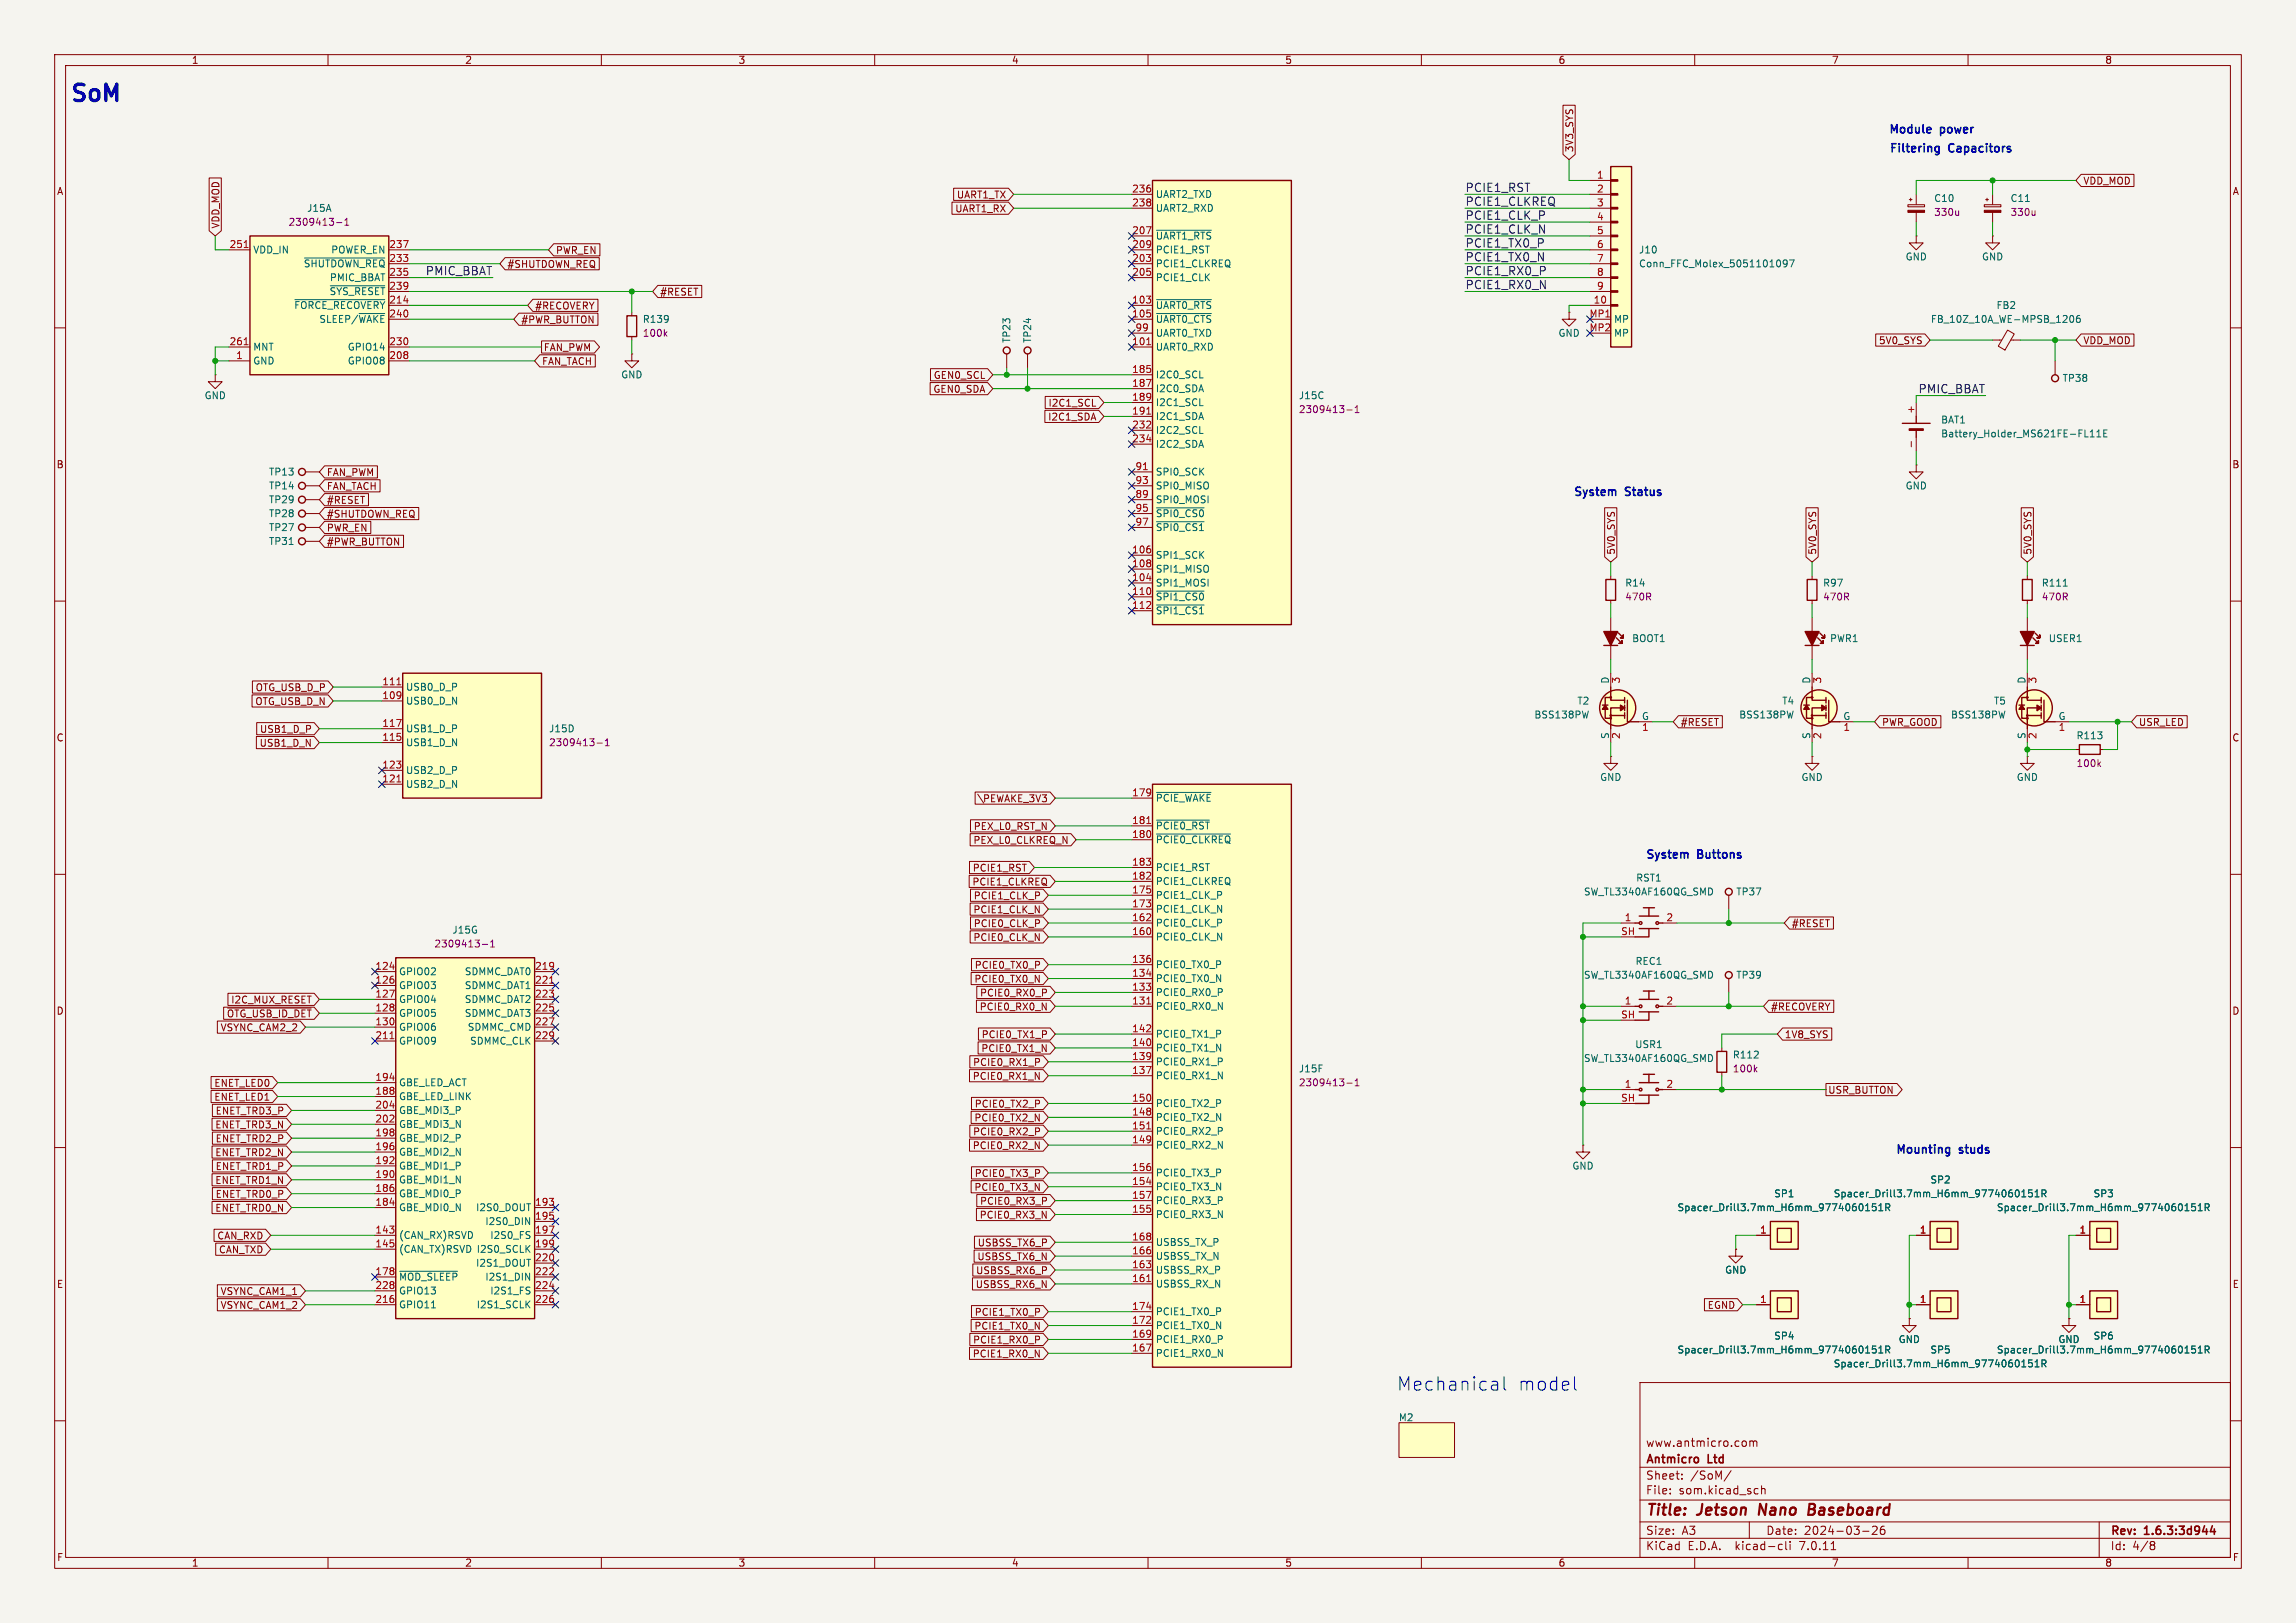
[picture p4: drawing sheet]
<svg xmlns="http://www.w3.org/2000/svg" width="420mm" height="297mm" viewBox="0 0 420 297" stroke-linecap="round" stroke-linejoin="round" font-family="sans-serif">
<defs><g id="words">
<text font-size="4.2" fill="#0000c2" x="12.7" y="18.8">SoM</text>
<g font-size="3.4" fill="#0000c2">
<text x="255.4" y="254.7">Mechanical</text>
<text x="277.5" y="254.7">model</text>
</g>
<g font-size="2.8" fill="#840000">
<text x="301" y="277.9">Title:</text>
<text x="310.6" y="277.9">Jetson</text>
<text x="322.6" y="277.9">Nano</text>
<text x="332.4" y="277.9">Baseboard</text>
</g>
<g font-size="2.1" fill="#0000c2">
<text x="345.4" y="24.5">Module</text>
<text x="345.6" y="28">Filtering</text>
<text x="355" y="24.5">power</text>
<text x="356.6" y="28">Capacitors</text>
<text x="287.8" y="90.9">System</text>
<text x="297.4" y="90.9">Status</text>
<text x="301" y="157.2">System</text>
<text x="310.7" y="157.2">Buttons</text>
<text x="346.7" y="211.2">Mounting</text>
<text x="358.5" y="211.2">studs</text>
</g>
<g font-size="2.1" fill="#0f0f0f">
<text x="268" y="35.2">PCIE1_RST</text>
<text x="268" y="37.8">PCIE1_CLKREQ</text>
<text x="268" y="40.3">PCIE1_CLK_P</text>
<text x="268" y="42.9">PCIE1_CLK_N</text>
<text x="268" y="45.4">PCIE1_TX0_P</text>
<text x="268" y="47.9">PCIE1_TX0_N</text>
<text x="77.8" y="50.5">PMIC_BBAT</text>
<text x="268" y="53">PCIE1_RX0_N</text>
<text x="268" y="50.5">PCIE1_RX0_P</text>
<text x="350.9" y="72.1">PMIC_BBAT</text>
</g>
<g font-size="2.1" fill="#840000">
<text x="301" y="268.2">Antmicro</text>
<text x="301" y="265">www.antmicro.com</text>
<text x="312.5" y="268.2">Ltd</text>
<text x="301" y="273.7">File:</text>
<text x="301" y="271">Sheet:</text>
<text x="307.1" y="273.7">som.kicad_sch</text>
<text x="309.2" y="271">/SoM/</text>
<text x="301" y="281.1">Size:</text>
<text x="307.6" y="281.1">A3</text>
<text x="323" y="281.1">Date:</text>
<text x="330" y="281.1">2024-03-26</text>
<text x="386" y="281.3">Rev:</text>
<text x="392.4" y="281.3">1.6.3:3d944</text>
<text x="301" y="283.9">KiCad</text>
<text x="308.7" y="283.9">E.D.A.</text>
<text x="317.6" y="283.9">kicad-cli</text>
<text x="329.5" y="283.9">7.0.11</text>
<text x="386" y="283.9">Id:</text>
<text x="390.1" y="283.9">4/8</text>
</g>
<g font-size="1.8" fill="#840000">
<text x="35" y="11.9">1</text>
<text x="85" y="11.9">2</text>
<text x="135" y="11.9">3</text>
<text x="185" y="11.9">4</text>
<text x="235" y="11.9">5</text>
<text x="285" y="11.9">6</text>
<text x="335" y="11.9">7</text>
<text x="385" y="11.9">8</text>
<text x="288" y="27.9" transform="rotate(-90 288 27.9)">3V3_SYS</text>
<text x="10.3" y="35.9">A</text>
<text x="381" y="34">VDD_MOD</text>
<text x="408.3" y="35.9">A</text>
<text x="40.3" y="41.9" transform="rotate(-90 40.3 41.9)">VDD_MOD</text>
<text x="174.6" y="39.1">UART1_RX</text>
<text x="174.9" y="36.5">UART1_TX</text>
<text x="101.6" y="46.7">PWR_EN</text>
<text x="92.7" y="49.2">#SHUTDOWN_REQ</text>
<text x="95.2" y="59.4">#PWR_BUTTON</text>
<text x="97.8" y="56.8">#RECOVERY</text>
<text x="120.6" y="54.3">#RESET</text>
<text x="99.4" y="64.5">FAN_PWM</text>
<text x="343.6" y="63.2">5V0_SYS</text>
<text x="381" y="63.2">VDD_MOD</text>
<text x="99.1" y="67">FAN_TACH</text>
<text x="170.7" y="69.5">GEN0_SCL</text>
<text x="170.6" y="72.1">GEN0_SDA</text>
<text x="191.6" y="77.2">I2C1_SDA</text>
<text x="191.7" y="74.6">I2C1_SCL</text>
<text x="10.3" y="85.9">B</text>
<text x="59.7" y="87.3">FAN_PWM</text>
<text x="59.7" y="89.9">FAN_TACH</text>
<text x="408.2" y="85.9">B</text>
<text x="59.7" y="94.9">#SHUTDOWN_REQ</text>
<text x="59.7" y="92.4">#RESET</text>
<text x="59.7" y="97.5">PWR_EN</text>
<text x="59.7" y="100">#PWR_BUTTON</text>
<text x="295.6" y="101.6" transform="rotate(-90 295.6 101.6)">5V0_SYS</text>
<text x="332.4" y="101.6" transform="rotate(-90 332.4 101.6)">5V0_SYS</text>
<text x="371.8" y="101.6" transform="rotate(-90 371.8 101.6)">5V0_SYS</text>
<text x="46.6" y="129.2">OTG_USB_D_N</text>
<text x="46.7" y="126.7">OTG_USB_D_P</text>
<text x="10.3" y="135.9">C</text>
<text x="47.4" y="136.8">USB1_D_N</text>
<text x="47.5" y="134.3">USB1_D_P</text>
<text x="307.3" y="133">#RESET</text>
<text x="344.2" y="133">PWR_GOOD</text>
<text x="391.2" y="133">USR_LED</text>
<text x="408.2" y="135.9">C</text>
<text x="178.9" y="147">\PEWAKE_3V3</text>
<text x="178" y="154.6">PEX_L0_CLKREQ_N</text>
<text x="178" y="152.1">PEX_L0_RST_N</text>
<text x="177.8" y="159.7">PCIE1_RST</text>
<text x="177.8" y="162.2">PCIE1_CLKREQ</text>
<text x="178" y="167.3">PCIE1_CLK_N</text>
<text x="178" y="164.8">PCIE1_CLK_P</text>
<text x="178" y="172.4">PCIE0_CLK_N</text>
<text x="178" y="169.9">PCIE0_CLK_P</text>
<text x="327.7" y="169.9">#RESET</text>
<text x="178.2" y="177.5">PCIE0_TX0_P</text>
<text x="10.3" y="185.9">D</text>
<text x="42.2" y="183.8">I2C_MUX_RESET</text>
<text x="178.1" y="180">PCIE0_TX0_N</text>
<text x="179.1" y="185.1">PCIE0_RX0_N</text>
<text x="179.2" y="182.6">PCIE0_RX0_P</text>
<text x="323.8" y="185.1">#RECOVERY</text>
<text x="408.2" y="185.9">D</text>
<text x="40.3" y="188.9">VSYNC_CAM2_2</text>
<text x="41.4" y="186.4">~{OTG_USB_ID_DET}</text>
<text x="179.5" y="190.2">PCIE0_TX1_P</text>
<text x="326.4" y="190.2">1V8_SYS</text>
<text x="177.8" y="197.8">PCIE0_RX1_N</text>
<text x="177.9" y="195.3">PCIE0_RX1_P</text>
<text x="179.4" y="192.7">PCIE0_TX1_N</text>
<text x="39.1" y="199.1">ENET_LED0</text>
<text x="39.1" y="201.6">ENET_LED1</text>
<text x="178.2" y="202.9">PCIE0_TX2_P</text>
<text x="334.3" y="200.3">USR_BUTTON</text>
<text x="39.3" y="206.7">ENET_TRD3_N</text>
<text x="39.3" y="209.2">ENET_TRD2_P</text>
<text x="39.3" y="204.2">ENET_TRD3_P</text>
<text x="177.9" y="208">PCIE0_RX2_P</text>
<text x="178.1" y="205.4">PCIE0_TX2_N</text>
<text x="39.3" y="211.8">ENET_TRD2_N</text>
<text x="39.3" y="214.3">ENET_TRD1_P</text>
<text x="177.8" y="210.5">PCIE0_RX2_N</text>
<text x="178.2" y="215.6">PCIE0_TX3_P</text>
<text x="39.3" y="216.9">ENET_TRD1_N</text>
<text x="39.3" y="221.9">ENET_TRD0_N</text>
<text x="39.3" y="219.4">ENET_TRD0_P</text>
<text x="178.1" y="218.1">PCIE0_TX3_N</text>
<text x="179.2" y="220.7">PCIE0_RX3_P</text>
<text x="39.7" y="227">CAN_RXD</text>
<text x="179.1" y="223.2">PCIE0_RX3_N</text>
<text x="40" y="229.6">CAN_TXD</text>
<text x="178.4" y="233.4">USBSS_RX6_P</text>
<text x="178.7" y="230.8">USBSS_TX6_N</text>
<text x="178.7" y="228.3">USBSS_TX6_P</text>
<text x="10.3" y="235.9">E</text>
<text x="40.3" y="237.2">VSYNC_CAM1_1</text>
<text x="40.3" y="239.7">VSYNC_CAM1_2</text>
<text x="178.4" y="235.9">USBSS_RX6_N</text>
<text x="312.3" y="239.7">EGND</text>
<text x="408.3" y="235.9">E</text>
<text x="178.1" y="243.5">PCIE1_TX0_N</text>
<text x="178.2" y="241">PCIE1_TX0_P</text>
<text x="177.8" y="248.6">PCIE1_RX0_N</text>
<text x="177.9" y="246.1">PCIE1_RX0_P</text>
<text x="10.3" y="285.9">F</text>
<text x="35" y="286.9">1</text>
<text x="85" y="286.9">2</text>
<text x="135" y="286.9">3</text>
<text x="185" y="286.9">4</text>
<text x="235" y="286.9">5</text>
<text x="285" y="286.9">6</text>
<text x="335" y="286.9">7</text>
<text x="385" y="286.9">8</text>
<text x="408.3" y="285.9">F</text>
</g>
<g font-size="1.8" fill="#a90000">
<text x="207" y="35.3">236</text>
<text x="292" y="32.8">1</text>
<text x="292" y="35.3">2</text>
<text x="207" y="37.8">238</text>
<text x="292" y="37.8">3</text>
<text x="292" y="40.4">4</text>
<text x="41.9" y="45.5">251</text>
<text x="71.1" y="45.5">237</text>
<text x="207" y="42.9">207</text>
<text x="207" y="45.5">209</text>
<text x="292" y="42.9">5</text>
<text x="292" y="45.5">6</text>
<text x="71.1" y="48">233</text>
<text x="71.1" y="50.5">235</text>
<text x="71.1" y="53.1">239</text>
<text x="207" y="48">203</text>
<text x="207" y="50.5">205</text>
<text x="292" y="48">7</text>
<text x="292" y="50.5">8</text>
<text x="292" y="53.1">9</text>
<text x="71.1" y="55.6">214</text>
<text x="71.1" y="58.2">240</text>
<text x="207" y="55.6">103</text>
<text x="207" y="58.2">105</text>
<text x="290.7" y="58.2">MP1</text>
<text x="291.4" y="55.6">10</text>
<text x="41.9" y="63.2">261</text>
<text x="43.1" y="65.8">1</text>
<text x="71.1" y="65.8">208</text>
<text x="71.1" y="63.2">230</text>
<text x="207" y="63.2">101</text>
<text x="207.6" y="60.7">99</text>
<text x="290.7" y="60.7">MP2</text>
<text x="207" y="68.3">185</text>
<text x="207" y="70.9">187</text>
<text x="207" y="73.4">189</text>
<text x="207" y="75.9">191</text>
<text x="350.3" y="75.8" transform="rotate(-90 350.3 75.8)">+</text>
<text x="207" y="78.5">232</text>
<text x="207" y="81">234</text>
<text x="207.6" y="86.1">91</text>
<text x="207.6" y="88.6">93</text>
<text x="207.6" y="91.2">89</text>
<text x="207.6" y="93.7">95</text>
<text x="207" y="101.3">106</text>
<text x="207.6" y="96.3">97</text>
<text x="207" y="106.4">104</text>
<text x="207" y="103.9">108</text>
<text x="207" y="109">110</text>
<text x="207" y="111.5">112</text>
<text x="69.8" y="125.5">111</text>
<text x="296.6" y="125.2" transform="rotate(-90 296.6 125.2)">3</text>
<text x="333.5" y="125.2" transform="rotate(-90 333.5 125.2)">3</text>
<text x="372.8" y="125.2" transform="rotate(-90 372.8 125.2)">3</text>
<text x="69.8" y="128">109</text>
<text x="69.8" y="135.6">115</text>
<text x="69.8" y="133.1">117</text>
<text x="296.6" y="135.3" transform="rotate(-90 296.6 135.3)">2</text>
<text x="300.3" y="134.1">1</text>
<text x="333.5" y="135.3" transform="rotate(-90 333.5 135.3)">2</text>
<text x="337.1" y="134.1">1</text>
<text x="372.8" y="135.3" transform="rotate(-90 372.8 135.3)">2</text>
<text x="376.5" y="134.1">1</text>
<text x="69.8" y="143.3">121</text>
<text x="69.8" y="140.7">123</text>
<text x="207" y="145.8">179</text>
<text x="207" y="153.4">180</text>
<text x="207" y="150.9">181</text>
<text x="207" y="161">182</text>
<text x="207" y="158.5">183</text>
<text x="207" y="166.1">173</text>
<text x="207" y="163.6">175</text>
<text x="207" y="171.2">160</text>
<text x="207" y="168.7">162</text>
<text x="296.4" y="171.2">SH</text>
<text x="297.1" y="168.7">1</text>
<text x="304.7" y="168.7">2</text>
<text x="68.6" y="177.5">124</text>
<text x="97.8" y="177.5">219</text>
<text x="207" y="178.8">134</text>
<text x="207" y="176.3">136</text>
<text x="68.6" y="180.1">126</text>
<text x="68.6" y="182.6">127</text>
<text x="68.6" y="185.2">128</text>
<text x="97.8" y="180.1">221</text>
<text x="97.8" y="182.6">223</text>
<text x="97.8" y="185.2">225</text>
<text x="207" y="183.9">131</text>
<text x="207" y="181.4">133</text>
<text x="297.1" y="183.9">1</text>
<text x="304.7" y="183.9">2</text>
<text x="68.6" y="187.7">130</text>
<text x="68.6" y="190.2">211</text>
<text x="97.8" y="187.7">227</text>
<text x="97.8" y="190.2">229</text>
<text x="207" y="191.5">140</text>
<text x="207" y="189">142</text>
<text x="296.4" y="186.4">SH</text>
<text x="68.6" y="197.9">194</text>
<text x="207" y="196.6">137</text>
<text x="207" y="194.1">139</text>
<text x="68.6" y="200.4">188</text>
<text x="68.6" y="202.9">204</text>
<text x="207" y="201.7">150</text>
<text x="296.4" y="201.7">SH</text>
<text x="297.1" y="199.1">1</text>
<text x="304.7" y="199.1">2</text>
<text x="68.6" y="208">198</text>
<text x="68.6" y="205.5">202</text>
<text x="207" y="204.2">148</text>
<text x="207" y="209.3">149</text>
<text x="207" y="206.8">151</text>
<text x="68.6" y="215.6">190</text>
<text x="68.6" y="213.1">192</text>
<text x="68.6" y="210.6">196</text>
<text x="207" y="214.4">156</text>
<text x="68.6" y="220.7">184</text>
<text x="68.6" y="218.2">186</text>
<text x="97.8" y="220.7">193</text>
<text x="207" y="216.9">154</text>
<text x="207" y="222">155</text>
<text x="207" y="219.5">157</text>
<text x="68.6" y="225.8">143</text>
<text x="97.8" y="223.3">195</text>
<text x="97.8" y="225.8">197</text>
<text x="207" y="227.1">168</text>
<text x="321.9" y="225.8">1</text>
<text x="351.1" y="225.8">1</text>
<text x="380.3" y="225.8">1</text>
<text x="68.6" y="228.3">145</text>
<text x="68.6" y="233.4">178</text>
<text x="97.8" y="228.3">199</text>
<text x="97.8" y="230.9">220</text>
<text x="97.8" y="233.4">222</text>
<text x="207" y="232.2">163</text>
<text x="207" y="229.6">166</text>
<text x="68.6" y="238.5">216</text>
<text x="68.6" y="236">228</text>
<text x="97.8" y="236">224</text>
<text x="97.8" y="238.5">226</text>
<text x="207" y="234.7">161</text>
<text x="207" y="239.8">174</text>
<text x="321.9" y="238.5">1</text>
<text x="351.1" y="238.5">1</text>
<text x="380.3" y="238.5">1</text>
<text x="207" y="244.9">169</text>
<text x="207" y="242.3">172</text>
<text x="207" y="247.4">167</text>
</g>
<g font-size="1.8" fill="#840084">
<text x="52.7" y="41.5">2309413-1</text>
<text x="353.7" y="39.7">330u</text>
<text x="367.7" y="39.7">330u</text>
<text x="117.5" y="61.8">100k</text>
<text x="237.5" y="75.8">2309413-1</text>
<text x="297.2" y="110.1">470R</text>
<text x="333.4" y="110.1">470R</text>
<text x="373.4" y="110.1">470R</text>
<text x="100.3" y="136.8">2309413-1</text>
<text x="379.7" y="140.6">100k</text>
<text x="79.4" y="173.6">2309413-1</text>
<text x="316.9" y="196.4">100k</text>
<text x="237.5" y="199">2309413-1</text>
</g>
<g font-size="1.8" fill="#006464">
<text x="56.1" y="39">J15A</text>
<text x="211.3" y="36.4">UART2_TXD</text>
<text x="211.3" y="39">UART2_RXD</text>
<text x="353.7" y="37.2">C10</text>
<text x="367.7" y="37.2">C11</text>
<text x="46.2" y="46.6">VDD_IN</text>
<text x="60.5" y="46.6">POWER_EN</text>
<text x="211.3" y="44">~{UART1_RTS}</text>
<text x="211.3" y="46.6">PCIE1_RST</text>
<text x="299.7" y="46.6">J10</text>
<text x="348.5" y="47.9">GND</text>
<text x="362.5" y="47.9">GND</text>
<text x="55.5" y="49.1">~{SHUTDOWN_REQ}</text>
<text x="60.2" y="51.7">PMIC_BBAT</text>
<text x="211.3" y="49.1">PCIE1_CLKREQ</text>
<text x="211.3" y="51.7">PCIE1_CLK</text>
<text x="299.7" y="49.1">Conn_FFC_Molex_5051101097</text>
<text x="53.7" y="56.7">~{FORCE_RECOVERY}</text>
<text x="58.3" y="59.3">SLEEP/~{WAKE}</text>
<text x="60.2" y="54.2">~{SYS_RESET}</text>
<text x="117.5" y="59.3">R139</text>
<text x="211.3" y="56.7">~{UART0_RTS}</text>
<text x="211.3" y="59.3">~{UART0_CTS}</text>
<text x="295.1" y="59.3">MP</text>
<text x="353.1" y="59.3">FB_10Z_10A_WE-MPSB_1206</text>
<text x="365.1" y="56.7">FB2</text>
<text x="46.2" y="64.4">MNT</text>
<text x="63.5" y="64.4">GPIO14</text>
<text x="185" y="62.9" transform="rotate(-90 185 62.9)">TP23</text>
<text x="188.8" y="62.9" transform="rotate(-90 188.8 62.9)">TP24</text>
<text x="211.3" y="64.4">UART0_RXD</text>
<text x="211.3" y="61.8">UART0_TXD</text>
<text x="285" y="61.8">GND</text>
<text x="295.1" y="61.8">MP</text>
<text x="46.2" y="66.9">GND</text>
<text x="63.5" y="66.9">GPIO08</text>
<text x="113.5" y="69.4">GND</text>
<text x="211.3" y="69.4">I2C0_SCL</text>
<text x="211.3" y="72">I2C0_SDA</text>
<text x="377.2" y="70.1">TP38</text>
<text x="37.3" y="73.3">GND</text>
<text x="211.3" y="74.5">I2C1_SCL</text>
<text x="211.3" y="77.1">I2C1_SDA</text>
<text x="237.5" y="73.3">J15C</text>
<text x="355" y="77.7">BAT1</text>
<text x="211.3" y="79.6">I2C2_SCL</text>
<text x="211.3" y="82.1">I2C2_SDA</text>
<text x="355" y="80.2">Battery_Holder_MS621FE-FL11E</text>
<text x="49.1" y="87.2">TP13</text>
<text x="49.1" y="89.8">TP14</text>
<text x="211.3" y="87.2">SPI0_SCK</text>
<text x="211.3" y="89.8">SPI0_MISO</text>
<text x="348.5" y="89.8">GND</text>
<text x="49.1" y="94.8">TP28</text>
<text x="49.1" y="92.3">TP29</text>
<text x="211.3" y="92.3">SPI0_MOSI</text>
<text x="211.3" y="94.8">~{SPI0_CS0}</text>
<text x="49.1" y="99.9">TP31</text>
<text x="49.1" y="97.4">TP27</text>
<text x="211.3" y="97.4">~{SPI0_CS1}</text>
<text x="211.3" y="107.5">SPI1_MOSI</text>
<text x="211.3" y="102.5">SPI1_SCK</text>
<text x="211.3" y="105">SPI1_MISO</text>
<text x="297.2" y="107.5">R14</text>
<text x="333.4" y="107.5">R97</text>
<text x="373.4" y="107.5">R111</text>
<text x="211.3" y="110.1">~{SPI1_CS0}</text>
<text x="211.3" y="112.6">~{SPI1_CS1}</text>
<text x="298.5" y="117.7">BOOT1</text>
<text x="334.7" y="117.7">PWR1</text>
<text x="374.7" y="117.7">USER1</text>
<text x="294.4" y="125.2" transform="rotate(-90 294.4 125.2)">D</text>
<text x="331.2" y="125.2" transform="rotate(-90 331.2 125.2)">D</text>
<text x="370.6" y="125.2" transform="rotate(-90 370.6 125.2)">D</text>
<text x="74.2" y="129.1">USB0_D_N</text>
<text x="74.2" y="126.6">USB0_D_P</text>
<text x="280.6" y="131.7">BSS138PW</text>
<text x="288.4" y="129.1">T2</text>
<text x="300.3" y="131.8">G</text>
<text x="318" y="131.7">BSS138PW</text>
<text x="325.9" y="129.1">T4</text>
<text x="337.1" y="131.8">G</text>
<text x="356.8" y="131.7">BSS138PW</text>
<text x="364.6" y="129.1">T5</text>
<text x="376.5" y="131.8">G</text>
<text x="74.2" y="136.8">USB1_D_N</text>
<text x="74.2" y="134.2">USB1_D_P</text>
<text x="100.3" y="134.2">J15D</text>
<text x="294.4" y="135.3" transform="rotate(-90 294.4 135.3)">S</text>
<text x="331.2" y="135.3" transform="rotate(-90 331.2 135.3)">S</text>
<text x="370.6" y="135.3" transform="rotate(-90 370.6 135.3)">S</text>
<text x="379.7" y="135.5">R113</text>
<text x="74.2" y="141.8">USB2_D_P</text>
<text x="292.6" y="143.1">GND</text>
<text x="329.4" y="143.1">GND</text>
<text x="368.8" y="143.1">GND</text>
<text x="74.2" y="144.4">USB2_D_N</text>
<text x="211.3" y="146.9">~{PCIE_WAKE}</text>
<text x="211.3" y="154.5">~{PCIE0_CLKREQ}</text>
<text x="211.3" y="152">~{PCIE0_RST}</text>
<text x="211.3" y="159.6">PCIE1_RST</text>
<text x="299.2" y="161.5">RST1</text>
<text x="211.3" y="167.2">PCIE1_CLK_N</text>
<text x="211.3" y="164.7">PCIE1_CLK_P</text>
<text x="211.3" y="162.2">PCIE1_CLKREQ</text>
<text x="289.6" y="164.1">SW_TL3340AF160QG_SMD</text>
<text x="317.5" y="164.1">TP37</text>
<text x="82.7" y="171">J15G</text>
<text x="211.3" y="172.3">PCIE0_CLK_N</text>
<text x="211.3" y="169.8">PCIE0_CLK_P</text>
<text x="72.9" y="178.7">GPIO02</text>
<text x="84.9" y="178.7">SDMMC_DAT0</text>
<text x="211.3" y="179.9">PCIE0_TX0_N</text>
<text x="211.3" y="177.4">PCIE0_TX0_P</text>
<text x="289.6" y="179.3">SW_TL3340AF160QG_SMD</text>
<text x="299.1" y="176.8">REC1</text>
<text x="317.5" y="179.3">TP39</text>
<text x="72.9" y="181.2">GPIO03</text>
<text x="72.9" y="183.7">GPIO04</text>
<text x="84.9" y="181.2">SDMMC_DAT1</text>
<text x="84.9" y="183.7">SDMMC_DAT2</text>
<text x="211.3" y="185">PCIE0_RX0_N</text>
<text x="211.3" y="182.5">PCIE0_RX0_P</text>
<text x="72.9" y="186.3">GPIO05</text>
<text x="72.9" y="188.8">GPIO06</text>
<text x="72.9" y="191.4">GPIO09</text>
<text x="84.9" y="186.3">SDMMC_DAT3</text>
<text x="85.5" y="188.8">SDMMC_CMD</text>
<text x="85.9" y="191.4">SDMMC_CLK</text>
<text x="211.3" y="190.1">PCIE0_TX1_P</text>
<text x="299" y="192">USR1</text>
<text x="211.3" y="197.7">PCIE0_RX1_N</text>
<text x="211.3" y="195.2">PCIE0_RX1_P</text>
<text x="211.3" y="192.6">PCIE0_TX1_N</text>
<text x="237.5" y="196.4">J15F</text>
<text x="289.6" y="194.5">SW_TL3340AF160QG_SMD</text>
<text x="316.9" y="193.9">R112</text>
<text x="72.9" y="201.5">GBE_LED_LINK</text>
<text x="72.9" y="199">GBE_LED_ACT</text>
<text x="211.3" y="202.8">PCIE0_TX2_P</text>
<text x="72.9" y="209.1">GBE_MDI2_P</text>
<text x="72.9" y="206.6">GBE_MDI3_N</text>
<text x="72.9" y="204.1">GBE_MDI3_P</text>
<text x="211.3" y="205.3">PCIE0_TX2_N</text>
<text x="211.3" y="207.9">PCIE0_RX2_P</text>
<text x="72.9" y="214.2">GBE_MDI1_P</text>
<text x="72.9" y="211.7">GBE_MDI2_N</text>
<text x="211.3" y="210.4">PCIE0_RX2_N</text>
<text x="211.3" y="215.5">PCIE0_TX3_P</text>
<text x="287.5" y="214.2">GND</text>
<text x="72.9" y="221.8">GBE_MDI0_N</text>
<text x="72.9" y="219.3">GBE_MDI0_P</text>
<text x="72.9" y="216.8">GBE_MDI1_N</text>
<text x="87" y="221.8">I2S0_DOUT</text>
<text x="211.3" y="218">PCIE0_TX3_N</text>
<text x="211.3" y="220.6">PCIE0_RX3_P</text>
<text x="306.8" y="221.8">Spacer_Drill3.7mm_H6mm_9774060151R</text>
<text x="324.4" y="219.3">SP1</text>
<text x="335.3" y="219.3">Spacer_Drill3.7mm_H6mm_9774060151R</text>
<text x="353" y="216.8">SP2</text>
<text x="365.2" y="221.8">Spacer_Drill3.7mm_H6mm_9774060151R</text>
<text x="382.9" y="219.3">SP3</text>
<text x="72.9" y="226.9">(CAN_RX)RSVD</text>
<text x="88.7" y="224.4">I2S0_DIN</text>
<text x="89.6" y="226.9">I2S0_FS</text>
<text x="211.3" y="223.1">PCIE0_RX3_N</text>
<text x="72.9" y="229.5">(CAN_TX)RSVD I2S0_SCLK</text>
<text x="87" y="232">I2S1_DOUT</text>
<text x="211.3" y="233.3">USBSS_RX_P</text>
<text x="211.3" y="230.7">USBSS_TX_N</text>
<text x="211.3" y="228.2">USBSS_TX_P</text>
<text x="315.5" y="233.3">GND</text>
<text x="72.9" y="234.5">~{MOD_SLEEP}</text>
<text x="72.9" y="239.6">GPIO11</text>
<text x="72.9" y="237.1">GPIO13</text>
<text x="87.1" y="239.6">I2S1_SCLK</text>
<text x="88.7" y="234.5">I2S1_DIN</text>
<text x="89.6" y="237.1">I2S1_FS</text>
<text x="211.3" y="235.8">USBSS_RX_N</text>
<text x="211.3" y="246">PCIE1_RX0_P</text>
<text x="211.3" y="243.4">PCIE1_TX0_N</text>
<text x="211.3" y="240.9">PCIE1_TX0_P</text>
<text x="324.4" y="245.3">SP4</text>
<text x="347.2" y="246">GND</text>
<text x="376.4" y="246">GND</text>
<text x="382.9" y="245.3">SP6</text>
<text x="211.3" y="248.5">PCIE1_RX0_N</text>
<text x="306.8" y="247.9">Spacer_Drill3.7mm_H6mm_9774060151R</text>
<text x="335.3" y="250.4">Spacer_Drill3.7mm_H6mm_9774060151R</text>
<text x="353" y="247.9">SP5</text>
<text x="365.2" y="247.9">Spacer_Drill3.7mm_H6mm_9774060151R</text>
<text x="255.8" y="260.3">M2</text>
</g>
</g></defs>
<path d="M0 0h420v297h-420z" fill="#f5f4ef" stroke="#f5f4ef" stroke-width=".18"/>
<g fill="none" stroke="#840000" stroke-width=".18">
<path d="M10 10h400v277h-400zM12 12h396v273h-396zM60 10v2M110 10v2M160 10v2M210 10v2M260 10v2M310 10v2M360 10v2M10 60h2M408 60h2M39.4 68.6v1.3h1.2l-1.2 1.2-1.3-1.2h1.3"/>
<path d="M39.4 68.6h.1M10 110h2M294.6 105.4v.6M294.6 109.9v.6M294.6 113v2.6M294.6 118.1v2.6M408 110h2M294.6 138.4v1.3h1.3l-1.3 1.3-1.2-1.3h1.2M294.6 138.4h.1M10 160h2M408 160h2M10 210h2"/>
<path d="M408 210h2M10 260h2M300 253h108v32h-108zM408 260h2M300 278.5h108M300 274.5h108M300 268.5h108M305.5 273.2v.2M305.5 272.5v.1M307.7 270.5v.2M307.7 269.8v.1M316.7 269.1l-1.3 1.9"/>
<path d="M319.2 263.7l.2 .3v.4l-.2 .3M320 278.5v3M320.1 263.8l.4-.1 .2 .2M320.1 263.7v1M320.7 263.9l.2-.2 .4 .1 .1 .9M320.7 263.9v.8M321.4 272.4l.2 .1M321.6 273.3l-.2 .1M322.2 271.9v1.5M322.2 272.5l.2-.1 .4 .1 .1 .9M342.5 279.4l.6-.1 .2 .1 .1 .3-1 1.1h1M344.7 279.3a.59 .59 0 0 0-.8 .6v.6l.2 .2 .4 .1 .2-.2 .1-.5-.1-.2h-.5l-.3 .2"/>
<path d="M384 278.5v6.5M60 285v2M110 285v2M160 285v2M210 285v2M260 285v2M300 281.5h108M310 285v2M325.6 282.6l.4 .1M326 283.5l-.4 .1M326.7 282.1v1.3l.2 .2M327.4 282.1v.1"/>
<path d="M327.4 282.6v1M334.9 283.6h.9M340.7 280.2h1.2M360 285v2M393.6 282.1h.3l.3 .3-.3 .3M393.6 282.7h.3M393.9 282.7l.2 .2 .1 .4-.3 .3h-.3"/>
</g>
<path d="M404.7 279.2l-.4 1.1h1M405 279.8v1" fill="none" stroke="#840000" stroke-width=".3"/>
<path d="M322 275.2l-.3 2M330.9 276.2h.7M331.6 276.2l.2 .1M331.7 275.2h-.7l-.2 2 .9-.1M331.8 276.1l-.2 .1" fill="none" stroke="#840000" stroke-width=".4"/>
<path d="M293.4 118.1h2.5M293.8 106h1.7v3.9h-1.7zM295.7 116.7l1 1v-.5v.5h-.5h.5M296 115.8l.9 .9v-.5v.5h-.5h.5" fill="none" stroke="#840000" stroke-width=".25"/>
<path d="M293.4 115.6h2.5l-1.3 2.5z" fill="#840000" stroke="#840000" stroke-width=".25"/>
<g fill="#ffffc2">
<path d="M334 130.9v.5z"/>
<path d="M334 130.4v.5z"/>
<path d="M334 129.5v.5z"/>
<path d="M334 129v.5z"/>
<path d="M334 127.6v1.1z"/>
</g>
<path d="M331.5 130.9h2.5" fill="none" stroke="#ffffc2" stroke-width=".18"/>
<g fill="#ffffc2">
<path d="M329.9 129h1.1z"/>
<path d="M331.5 129.5h2.5l-2.5 3.9z"/>
<path d="M331.5 125.7l2.5 2.4h-2.5z"/>
<path d="M330.5 127.6h1.1v3.8h-1.1z"/>
</g>
<g fill="#ffffc2" stroke="#ffffc2" stroke-width=".18">
<circle cx="332.7" cy="129.5" r="3.3"/>
<circle cx="331.5" cy="131.4" r=".13"/>
<circle cx="331.5" cy="130.9" r=".13"/>
<circle cx="331.5" cy="127.6" r=".13"/>
</g>
<g fill="none" stroke="#840000" stroke-width=".25">
<path d="M329.9 129h1.1M331.5 125.7v2.4h2.5M331.5 130.9h2.5M331.6 127.6h-1.1v3.8h1.1M334 129.5h-2.5v3.9M334 127.6v1.1M334 129v1M334 130.4v1M334.5 128.1v4h2"/>
<circle cx="331.5" cy="130.9" r=".13"/>
<circle cx="331.5" cy="131.4" r=".13"/>
<circle cx="331.5" cy="127.6" r=".13"/>
<circle cx="332.7" cy="129.5" r="3.3"/>
</g>
<g fill="#840000" stroke="#840000" stroke-width=".25">
<path d="M333.2 129l.8 .5-.8 .5z"/>
<path d="M330.5 129l.5 .8h-1.1z"/>
</g>
<path d="M331.5 138.4v1.3h1.2l-1.2 1.3-1.3-1.3h1.3M331.5 138.4h.1M331.5 123.2v2.5M331.5 133.4v2.5M336.5 132.1h2.6" fill="none" stroke="#840000" stroke-width=".18"/>
<path d="M328 130.1l-.3 1.3" fill="none" stroke="#006464" stroke-width=".18"/>
<g fill="#ffffc2">
<path d="M373.4 130.9v.5z"/>
<path d="M373.4 130.4v.5z"/>
<path d="M373.4 129.5v.5z"/>
<path d="M373.4 129v.5z"/>
<path d="M373.4 127.6v1.1z"/>
</g>
<path d="M370.8 130.9h2.6" fill="none" stroke="#ffffc2" stroke-width=".18"/>
<g fill="#ffffc2">
<path d="M369.3 129h1z"/>
<path d="M370.8 129.5h2.6l-2.6 3.9z"/>
<path d="M370.8 125.7l2.6 2.4h-2.6z"/>
<path d="M369.8 127.6h1.2v3.8h-1.2z"/>
</g>
<g fill="#ffffc2" stroke="#ffffc2" stroke-width=".18">
<circle cx="372.1" cy="129.5" r="3.3"/>
<circle cx="370.8" cy="131.4" r=".13"/>
<circle cx="370.8" cy="130.9" r=".13"/>
<circle cx="370.8" cy="127.6" r=".13"/>
</g>
<g fill="none" stroke="#840000" stroke-width=".25">
<path d="M369.3 129h1M370.8 125.7v2.4h2.6M370.8 130.9h2.6M371 127.6h-1.2v3.8h1.2M373.4 129.5h-2.6v3.9M373.4 127.6v1.1M373.4 129v1M373.4 130.4v1M373.9 128.1v4h2M380.4 136.3h3.8v1.7h-3.8z"/>
<circle cx="370.8" cy="130.9" r=".13"/>
<circle cx="370.8" cy="131.4" r=".13"/>
<circle cx="370.8" cy="127.6" r=".13"/>
<circle cx="372.1" cy="129.5" r="3.3"/>
</g>
<g fill="#840000" stroke="#840000" stroke-width=".25">
<path d="M372.6 129l.8 .5-.8 .5z"/>
<path d="M369.8 129l.5 .8h-1z"/>
</g>
<path d="M370.8 138.4v1.3h1.3l-1.3 1.3-1.2-1.3h1.2M370.8 138.4h.1M370.8 123.2v2.5M370.8 133.4v2.5M375.9 132.1h2.6M379.7 137.2h.7M384.2 137.2h.6" fill="none" stroke="#840000" stroke-width=".18"/>
<path d="M366.7 130.1l-.3 1.3" fill="none" stroke="#006464" stroke-width=".18"/>
<path d="M383.9 139.8l.4 .5M384.3 139.4l-.5 .5" fill="none" stroke="#840084" stroke-width=".18"/>
<g fill="#ffffc2">
<path d="M297.2 130.9v.5z"/>
<path d="M297.2 130.4v.5z"/>
<path d="M297.2 129.5v.5z"/>
<path d="M297.2 129v.5z"/>
<path d="M297.2 127.6v1.1z"/>
</g>
<path d="M294.6 130.9h2.6" fill="none" stroke="#ffffc2" stroke-width=".18"/>
<g fill="#ffffc2">
<path d="M293.1 129h1z"/>
<path d="M294.6 129.5h2.6l-2.6 3.9z"/>
<path d="M294.6 125.7l2.6 2.4h-2.6z"/>
<path d="M293.6 127.6h1.2v3.8h-1.2z"/>
</g>
<g fill="#ffffc2" stroke="#ffffc2" stroke-width=".18">
<path d="M210.8 143.5h25.4v106.7h-25.4z"/>
<path d="M210.8 33h25.4v81.3h-25.4z"/>
<path d="M45.7 43.2h25.4v25.4h-25.4z"/>
<path d="M73.7 123.2h25.4v22.9h-25.4z"/>
<path d="M353.1 236.2h5v5.1h-5z"/>
<path d="M354.3 237.5h2.6v2.5h-2.6z"/>
<path d="M255.9 260.3h10.2v6.4h-10.2z"/>
<path d="M294.6 55.8h1.3v.2h-1.3z"/>
<path d="M294.6 53.2h1.3v.3h-1.3z"/>
<path d="M294.6 50.7h1.3v.2h-1.3z"/>
<path d="M294.6 48.1h1.3v.3h-1.3z"/>
<path d="M294.6 45.6h1.3v.2h-1.3z"/>
<path d="M294.6 43.1h1.3v.2h-1.3z"/>
<path d="M294.6 40.5h1.3v.3h-1.3z"/>
<path d="M294.6 38h1.3v.2h-1.3z"/>
<path d="M294.6 35.4h1.3v.3h-1.3z"/>
<path d="M294.6 32.9h1.3v.2h-1.3z"/>
<path d="M294.6 30.5h3.8v33h-3.8z"/>
<path d="M353.1 223.5h5v5.1h-5z"/>
<path d="M354.3 224.8h2.6v2.5h-2.6z"/>
<path d="M382.3 223.5h5v5.1h-5z"/>
<path d="M383.5 224.8h2.6v2.5h-2.6z"/>
<path d="M382.3 236.2h5v5.1h-5z"/>
<path d="M383.5 237.5h2.6v2.5h-2.6z"/>
<path d="M323.8 236.2h5.1v5.1h-5.1z"/>
<path d="M325.1 237.5h2.6v2.5h-2.6z"/>
<path d="M323.8 223.5h5.1v5.1h-5.1z"/>
<path d="M325.1 224.8h2.6v2.5h-2.6z"/>
<circle cx="295.9" cy="129.5" r="3.3"/>
<circle cx="294.6" cy="131.4" r=".13"/>
<circle cx="294.6" cy="130.9" r=".13"/>
<circle cx="294.6" cy="127.6" r=".13"/>
</g>
<g fill="none" stroke="#840000" stroke-width=".25">
<path d="M210.8 33h25.4v81.3h-25.4zM294.6 38h1.3v.2h-1.3zM294.6 35.4h1.3v.3h-1.3zM294.6 32.9h1.3v.2h-1.3zM294.6 30.5h3.8v33h-3.8zM45.7 43.2h25.4v25.4h-25.4zM114.7 57.8h1.8v3.8h-1.8zM294.6 55.8h1.3v.2h-1.3zM294.6 53.2h1.3v.3h-1.3zM294.6 50.7h1.3v.2h-1.3zM294.6 48.1h1.3v.3h-1.3zM294.6 45.6h1.3v.2h-1.3z"/>
<path d="M294.6 43.1h1.3v.2h-1.3zM294.6 40.5h1.3v.3h-1.3zM73.7 123.2h25.4v22.9h-25.4zM293.1 129h1M294.6 125.7v2.4h2.6M294.6 130.9h2.6M294.8 127.6h-1.2v3.8h1.2M297.2 129.5h-2.6v3.9M297.2 127.6v1.1M297.2 129v1M297.2 130.4v1M297.7 128.1v4h2"/>
<path d="M210.8 143.5h25.4v106.7h-25.4zM299.1 184.2h.7M299.1 199.4h.7M299.8 185.2h3.6M299.8 182.9h3.6M299.8 198.1h3.6M300.6 181.4h2M300.6 196.6h2M301.6 185.2v1.5h-2.5M301.6 181.4v1.5M301.6 196.6v1.5M303.4 184.2h.8"/>
<path d="M303.4 199.4h.8M314.1 192.4h1.7v3.8h-1.7zM299.8 200.4h3.6M301.6 200.4v1.5h-2.5M323.8 236.2h5.1v5.1h-5.1zM323.8 223.5h5.1v5.1h-5.1zM325.1 237.5h2.6v2.5h-2.6zM325.1 224.8h2.6v2.5h-2.6zM353.1 236.2h5v5.1h-5zM353.1 223.5h5v5.1h-5zM354.3 237.5h2.6v2.5h-2.6zM354.3 224.8h2.6v2.5h-2.6z"/>
<path d="M382.3 223.5h5v5.1h-5zM382.3 236.2h5v5.1h-5zM383.5 224.8h2.6v2.5h-2.6zM383.5 237.5h2.6v2.5h-2.6z"/>
<circle cx="184.1" cy="64.1" r=".63"/>
<circle cx="188" cy="64.1" r=".63"/>
<circle cx="375.9" cy="69.2" r=".63"/>
<circle cx="55.2" cy="86.4" r=".63"/>
<circle cx="55.2" cy="88.9" r=".63"/>
<circle cx="55.2" cy="99.1" r=".63"/>
<circle cx="55.2" cy="91.4" r=".63"/>
<circle cx="55.2" cy="94" r=".63"/>
<circle cx="55.2" cy="96.5" r=".63"/>
<circle cx="294.6" cy="130.9" r=".13"/>
<circle cx="294.6" cy="127.6" r=".13"/>
<circle cx="294.6" cy="131.4" r=".13"/>
<circle cx="295.9" cy="129.5" r="3.3"/>
<circle cx="316.2" cy="178.4" r=".63"/>
<circle cx="316.2" cy="163.2" r=".63"/>
<circle cx="300.1" cy="184.1" r=".25"/>
<circle cx="300.1" cy="199.4" r=".25"/>
<circle cx="303.1" cy="184.1" r=".25"/>
<circle cx="303.1" cy="199.4" r=".25"/>
</g>
<g fill="#840000" stroke="#840000" stroke-width=".25">
<path d="M296.4 129l.8 .5-.8 .5z"/>
<path d="M293.6 129l.5 .8h-1z"/>
</g>
<g fill="none" stroke="#840000" stroke-width=".18">
<path d="M207 35.6h3.8M207 38.1h3.8M290.8 35.6h3.8M290.8 38.1h3.8M290.8 33h3.8M349 37.5h3v.3h-3zM349.2 36.5h.6M349.5 36.3v.5M350.5 35.6v1.8M350.5 38.8v1.8M363 37.5h3v.3h-3zM363.2 36.5h.5"/>
<path d="M363.5 36.3v.5M364.5 35.6v1.8M364.5 38.8v1.8M41.9 45.7h3.8M71.1 55.9h3.8M71.1 58.4h3.8M71.1 48.3h3.8M71.1 50.8h3.8M71.1 45.7h3.8M71.1 53.3h3.8M115.6 57.2v.6M207 55.9h3.8"/>
<path d="M207 58.4h3.8M207 48.3h3.8M207 50.8h3.8M207 43.2h3.8M207 45.7h3.8M287 57.2v1.2h1.3l-1.3 1.3-1.3-1.3h1.3M287 57.2h.1M290.8 55.9h3.8M290.8 58.4h3.8M290.8 48.3h3.8M290.8 50.8h3.8M290.8 43.2h3.8"/>
<path d="M290.8 45.7h3.8M290.8 53.3h3.8M290.8 40.6h3.8M350.5 43.2v1.3h1.3l-1.3 1.2-1.3-1.2h1.3M350.5 43.2h.1M364.5 43.2v1.3h1.3l-1.3 1.2-1.3-1.2h1.3M364.5 43.2h.1M41.9 63.5h3.8M41.9 66h3.8M71.1 63.5h3.8M71.1 66h3.8M115.6 64.8v1.2h1.2l-1.2 1.3-1.3-1.3h1.3"/>
<path d="M115.6 64.8h.1M115.6 61.6v.6M184.1 64.8v2.5M188 64.8v2.5M207 63.5h3.8M207 68.6h3.8M207 71.1h3.8M207 73.7h3.8M207 76.2h3.8M207 78.7h3.8M207 61h3.8M290.8 61h3.8"/>
<path d="M364.5 62.2h1.6M367.2 60.4l1.3 .7-1.7 3-1.3-.8zM367.8 62.2h1.8M375.9 66v2.6M55.9 91.4h2.5M55.9 86.4h2.5M55.9 88.9h2.5M55.9 94h2.5M55.9 96.5h2.5M55.9 99.1h2.5M207 81.3h3.8M207 91.4h3.8"/>
<path d="M207 86.4h3.8M207 88.9h3.8M207 94h3.8M207 96.5h3.8M350.5 85.1v1.3h1.3l-1.3 1.2-1.3-1.2h1.3M350.5 85.1h.1M207 106.7h3.8M207 101.6h3.8M207 104.1h3.8M207 109.2h3.8M207 111.8h3.8M69.8 128.3h3.9"/>
<path d="M69.8 125.7h3.9M69.8 135.9h3.9M69.8 133.4h3.9M294.6 123.2v2.5M294.6 133.4v2.5M299.7 132.1h2.6M69.8 143.5h3.9M69.8 141h3.9M207 146.1h3.8M207 153.7h3.8M207 151.1h3.8M207 158.8h3.8"/>
<path d="M207 179.1h3.8M207 176.5h3.8M207 171.5h3.8M207 168.9h3.8M207 166.4h3.8M207 163.8h3.8M207 161.3h3.8M316.2 163.8v2.6M316.2 179.1v2.5M207 184.2h3.8M207 181.6h3.8M207 196.9h3.8"/>
<path d="M207 194.3h3.8M207 191.8h3.8M207 189.2h3.8M296.5 184.2h2.6M296.5 199.4h2.6M304.2 184.2h2.5M304.2 199.4h2.5M315 191.8v.6M315 196.2v.7M207 204.5h3.8M207 209.6h3.8M207 201.9h3.8"/>
<path d="M207 207h3.8M207 217.2h3.8M207 214.6h3.8M207 219.7h3.8M289.6 209.6v1.2h1.2l-1.2 1.3-1.3-1.3h1.3M289.6 209.6h.1M207 222.2h3.8M207 234.9h3.8M207 232.4h3.8M207 229.9h3.8M207 227.3h3.8M317.5 228.6v1.3h1.3l-1.3 1.2-1.3-1.2h1.3"/>
<path d="M317.5 228.6h.1M321.3 238.8h2.5M321.3 226.1h2.5M350.5 238.8h2.6M350.5 226.1h2.6M379.7 238.8h2.6M379.7 226.1h2.6M207 247.6h3.8M207 245.1h3.8M207 242.6h3.8M207 240h3.8M349.2 241.3v1.3h1.3l-1.3 1.2-1.2-1.2h1.2"/>
<path d="M349.2 241.3h.1M378.5 241.3v1.3h1.2l-1.2 1.2-1.3-1.2h1.3M378.5 241.3h.1M255.9 260.3h10.2v6.4h-10.2z"/>
</g>
<g fill="none" stroke="#006464" stroke-width=".18">
<path d="M370.5 36.9h.7M53.9 54.8h16.5M55.7 47.2h14.7M60.4 52.3h10M65.7 57.4h4.7M211.6 54.8h10M211.6 57.4h10M211.6 42.1h10M325.4 47.6a.79 .79 0 0 1 0 1.2M326.9 48.1l-.2 .3-.4-.1-.1-.2v-.3l.2-.2h.3l.2 .2a.85 .85 0 0 1-.4 1h-.2M327.3 47.6h.9l-.6 1.2M378.7 57.9l.2-.2a.68 .68 0 0 1 .4 .7 .68 .68 0 0 1-.4 .6l-.3-.5z"/>
<path d="M380.4 57.7l-.3 .1a.86 .86 0 0 0 0 1.2l.4-.1v-.4l-.2-.3-.4 .1-.1 .2M219.5 69.2h.6M219.5 74.2h.6M219.5 79.3h.6M52.9 99.6h.7M211.6 92.9h8.7M211.6 95.5h8.7M211.6 108.2h8.7M211.6 110.7h8.7M290.5 130.1l-.3 1.3M211.6 145h9.9M211.6 152.6h13.5"/>
<path d="M211.6 150.1h9.6M312.8 177.7a.69 .69 0 0 1 .5 .7 .69 .69 0 0 1-.5 .6M223.5 181v.5M223.5 193.7v.5M312.8 193a.69 .69 0 0 1 .5 .6 .69 .69 0 0 1-.5 .7M223.5 206.4v.5M223.5 219.1v.5M369.2 217.8l.2 .4-.2 .8M369.8 218.1l.4-.4v1.3M369.8 219h.8M371.7 217.7h-.6v.7l.1-.2 .5 .1 .1 .2-.1 .4-.2 .1-.4-.1M372.3 218.1l.3-.4v1.3"/>
<path d="M372.3 219h.7M373.5 218.4h.6l.2-.2-.1-.3-.7-.2v1.3M373.8 218.4l.5 .6M340.6 220.4l.2 .4-.2 .7M341.3 221.6h.7M341.3 220.7l.3-.4v1.3M343.1 220.3h-.6v.6l.2-.1h.4l.1 .2-.1 .4-.1 .2-.5-.2M343.7 221.6h.7M343.7 220.7l.3-.4v1.3M345 221l.6-.1 .1-.2-.1-.3-.6-.1v1.3M345.3 221l.4 .6M399 220.4l.2 .4-.2 .7"/>
<path d="M399.7 221.6h.7M399.7 220.7l.3-.4v1.3M401.6 220.3h-.6l-.1 .6 .2-.1h.4l.1 .2v.4l-.2 .2-.5-.2M402.1 221.6h.7M402.1 220.7l.4-.4v1.3M403.4 221l.6-.1 .1-.2-.1-.3-.6-.1v1.3M403.7 221l.4 .6M223.5 244.5v.5M340.6 246.4l.2 .4-.2 .7M341.3 247.6h.7M341.3 246.7l.3-.4v1.3M343.1 246.3h-.6v.6l.2-.1 .4 .1 .1 .2-.1 .4-.1 .1-.5-.1"/>
<path d="M343.7 247.6h.7M343.7 246.7l.3-.4v1.3M345 247l.6-.1 .1-.2-.1-.3-.6-.1v1.3M345.3 247l.4 .6M369.2 248.9l.2 .4-.2 .8M369.8 250.1h.8M369.8 249.2l.4-.3v1.2M371.7 248.9h-.6v.6l.1-.2 .5 .1 .1 .2-.1 .4-.2 .1-.4-.1M372.3 250.1h.7M372.3 249.2l.3-.3v1.2M373.5 249.5h.6l.2-.2-.1-.3-.7-.1v1.2M373.8 249.5l.5 .6"/>
<path d="M399 246.4l.2 .4-.2 .7M399.7 246.7l.3-.4v1.3M399.7 247.6h.7M401.6 246.3h-.6l-.1 .6 .2-.1 .4 .1 .1 .2v.4l-.2 .1-.5-.1M402.1 246.7l.4-.4v1.3M402.1 247.6h.7M403.4 247l.6-.1 .1-.2-.1-.3-.6-.1v1.3M403.7 247l.4 .6"/>
</g>
<g fill="none" stroke="#a90000" stroke-width=".18">
<path d="M44.7 45.3h.7M73.8 44h.9l-.6 1.3M73.9 55h.8M209.7 41.5h.8l-.5 1.3M44.7 63.1h.7M209.7 69.4h.8l-.5 1.3M209.7 78.3h.8M209.8 63.1h.7M209.8 75.8h.7M210.4 77.2v.4M209.2 85.9h.7M209.8 80.4h.7"/>
<path d="M209.7 111.3h.8M209.8 105.8h.7M210.4 110.2v.4M72.5 131.7h.9l-.6 1.2M72.6 125.3h.7M72.6 143.1h.7M209.8 150.7h.7M210.4 159.7v.4M209.7 168.5h.8M209.7 160.9h.8M209.8 178.2h.7M210.4 167.3v.5"/>
<path d="M209.7 195.2h.8l-.5 1.2M209.7 188.8h.8M209.8 183.7h.7M210.4 187.7v.4M209.7 218h.8l-.5 1.3M209.8 206.6h.7M209.8 216.3h.7M209.8 234.5h.7M209.8 239.2h.7M209.7 246h.8l-.5 1.2M209.7 242.2h.8M210.4 241v.4"/>
</g>
<g fill="none" stroke="#840084" stroke-width=".18">
<path d="M358.3 38.6v.8M358.3 39.3l-.2 .1M372.3 38.6v.8M372.3 39.3l-.2 .1M61.6 40.7h.9M63.1 41.2h.7M63.1 40.3l.3-.4v1.3M121.6 61.1l.4 .4M122 60.7l-.5 .5M246.4 75h.9M247.9 74.6l.3-.4v1.3M247.9 75.5h.7"/>
<path d="M109.2 136h1M110.7 136.5h.7M110.7 135.6l.4-.4v1.3M246.4 198.2h.9M247.9 198.7h.7M247.9 197.8l.3-.4v1.3M321 195.7l.4 .5M321.4 195.3l-.5 .5"/>
</g>
<g fill="#840000" stroke="#840000" stroke-width=".18">
<path d="M349 38.5h3v.4h-3z"/>
<path d="M363 38.5h3v.4h-3z"/>
</g>
<path d="M348 77.5h5.1" fill="none" stroke="#ffffc2" stroke-width=".18"/>
<path d="M350.5 78.7v1.3z" fill="#ffffc2"/>
<g fill="#840000" stroke="#840000" stroke-width=".25">
<path d="M349.2 78.5h2.6v.2h-2.6z"/>
<path d="M330.2 115.6h2.5l-1.2 2.5z"/>
<path d="M369.6 115.6h2.5l-1.3 2.5z"/>
</g>
<g fill="none" stroke="#840000" stroke-width=".25">
<path d="M348 77.5h5.1M350.5 76.2v1.3M350.5 78.7v1.3M330.2 118.1h2.5M330.6 106h1.8v3.9h-1.8zM332.5 116.7l1 1v-.5v.5h-.5h.5M332.9 115.8l.9 .9v-.5v.5h-.6h.6M369.6 118.1h2.5M370 106h1.7v3.9h-1.7zM371.9 116.7l1 1v-.5v.5h-.5h.5M372.2 115.8l.9 .9v-.5v.5h-.5h.5M72.4 175.3h25.4v66h-25.4z"/>
<path d="M299.1 168.9h.7M299.8 169.9h3.6M299.8 167.6h3.6M300.6 166.1h2M301.6 169.9v1.6h-2.5M301.6 166.1v1.5M303.4 168.9h.8"/>
<circle cx="300.1" cy="168.9" r=".25"/>
<circle cx="303.1" cy="168.9" r=".25"/>
</g>
<g fill="none" stroke="#840000" stroke-width=".18">
<path d="M285.9 19.3h2.2v9l-1.1 .9-1.1-.9zM38.3 32.6h2.2v9.6l-1.1 1-1.1-1zM174.1 37h10.4l.9 1.1-.9 1.1h-10.4zM174.4 34.4h10.1l.9 1.2-.9 1.1h-10.1zM380.7 31.9h9.6v2.2h-9.6l-1-1.1zM92.4 47.1h17.2v2.3h-17.2l-1-1.1zM94.9 57.3h14.5v2.2h-14.5l-.9-1.1zM97.5 54.8h11.9v2.2h-11.9l-1-1.1zM101.3 44.6h8.4v2.2h-8.4l-1-1.1zM120.3 52.2h8.1v2.3h-8.1l-.9-1.2zM98.7 64.9h10.2v2.3h-10.2l-.9-1.2zM99.1 62.4h9.6l1 1.1-1 1.1h-9.6z"/>
<path d="M170.1 70h10.6l.9 1.1-.9 1.1h-10.6zM170.2 67.5h10.5l.9 1.1-.9 1.1h-10.5zM191.1 75.1h9.9l.9 1.1-.9 1.1h-9.9zM191.2 72.5h9.8l.9 1.2-.9 1.1h-9.8zM199.8 74.3h.6M343.1 61.1h9l1 1.1-1 1.1h-9zM350.5 73.7v2.5M380.7 61.1h9.6v2.2h-9.6l-1-1.1zM59.4 95.4h8.4v2.2h-8.4l-1-1.1zM59.4 85.2h9.6v2.3h-9.6l-1-1.1zM59.4 92.9h17.2v2.2h-17.2l-1-1.1zM59.4 87.8h10.1v2.2h-10.1l-1-1.1z"/>
<path d="M59.4 97.9h14.4v2.3h-14.4l-1-1.1zM59.4 90.3h8v2.3h-8l-1-1.2zM293.5 92.9h2.3v9l-1.2 1-1.1-1zM330.4 92.9h2.2v9l-1.1 1-1.1-1zM350.5 80v2.6M369.7 92.9h2.3v9l-1.2 1-1.1-1zM331.5 105.4v.6M331.5 109.9v.6M331.5 113v2.6M331.5 118.1v2.6M370.8 105.4v.6M370.8 109.9v.6"/>
<path d="M370.8 113v2.6M370.8 118.1v2.6M46.1 127.2h13.9l1 1.1-1 1.1h-13.9zM46.2 124.6h13.8l1 1.1-1 1.1h-13.8zM46.9 134.8h10.6l.9 1.1-.9 1.1h-10.6zM47 132.2h10.5l.9 1.2-.9 1.1h-10.5zM307 131h8.1v2.2h-8.1l-.9-1.1zM343.9 131h11.1v2.2h-11.1l-1-1.1zM390.8 131h9.3v2.2h-9.3l-.9-1.1zM177.3 157.6h11l.9 1.2-.9 1.1h-11zM177.5 152.6h18.4l.9 1.1-.9 1.1h-18.4zM177.5 150h14.6l.9 1.1-.9 1.1h-14.6z"/>
<path d="M178.4 144.9h13.7l.9 1.2-.9 1.1h-13.7zM68.6 177.8h3.8M97.8 177.8h3.8M177.3 160.2h14.8l.9 1.1-.9 1.1h-14.8zM177.5 165.3h13.3l1 1.1-1 1.1h-13.3zM177.5 170.3h13.3l1 1.2-1 1.1h-13.3zM177.5 167.8h13.3l1 1.1-1 1.1h-13.3zM177.5 162.7h13.3l1 1.1-1 1.1h-13.3zM177.6 178h13.2l1 1.1-1 1.1h-13.2zM177.7 175.4h13.1l1 1.1-1 1.1h-13.1zM296.5 168.9h2.6M304.2 168.9h2.5"/>
<path d="M327.3 167.8h8.1v2.2h-8.1l-.9-1.1zM38.6 197h11.2l1 1.1-1 1.1h-11.2zM38.6 199.5h11.2l1 1.2-1 1.1h-11.2zM39.8 186.8h15.1l1 1.2-1 1.1h-15.1zM40.9 184.3h16.6l.9 1.1-.9 1.1h-16.6zM41.6 184.5h15.3M41.7 181.8h15.8l.9 1.1-.9 1.1h-15.8zM68.6 180.3h3.8M68.6 182.9h3.8M68.6 185.4h3.8M68.6 188h3.8M68.6 198.1h3.8"/>
<path d="M68.6 190.5h3.8M97.8 180.3h3.8M97.8 182.9h3.8M97.8 185.4h3.8M97.8 188h3.8M97.8 190.5h3.8M177.3 195.7h13.5l1 1.2-1 1.1h-13.5zM177.4 193.2h13.4l1 1.1-1 1.1h-13.4zM178.6 183h13.5l.9 1.2-.9 1.1h-13.5zM178.7 180.5h13.4l.9 1.1-.9 1.1h-13.4zM178.9 190.7h13.2l.9 1.1-.9 1.1h-13.2zM179 188.1h13.1l.9 1.1-.9 1.1h-13.1z"/>
<path d="M190.1 193.8v.5M191.4 181.1v.5M323.5 183h11.9v2.3h-11.9l-.9-1.1zM326.1 188.1h9v2.2h-9l-1-1.1zM334 198.3h13l1 1.1-1 1.1h-13zM38.8 209.7h13.6l.9 1.1-.9 1.1h-13.6zM38.8 214.8h13.6l.9 1.1-.9 1.1h-13.6zM38.8 219.9h13.6l.9 1.1-.9 1.1h-13.6zM38.8 204.6h13.6l.9 1.1-.9 1.2h-13.6zM38.9 212.2h13.5l.9 1.2-.9 1.1h-13.5zM38.9 217.3h13.5l.9 1.1-.9 1.2h-13.5zM38.9 207.2h13.5l.9 1.1-.9 1.1h-13.5z"/>
<path d="M38.9 202.1h13.5l.9 1.1-.9 1.1h-13.5zM68.6 218.4h3.8M68.6 200.7h3.8M68.6 215.9h3.8M68.6 213.4h3.8M68.6 210.8h3.8M68.6 208.3h3.8M68.6 205.7h3.8M68.6 203.2h3.8M177.3 208.4h13.5l1 1.2-1 1.1h-13.5zM177.4 205.9h13.4l1 1.1-1 1.1h-13.4zM177.6 203.4h13.2l1 1.1-1 1.1h-13.2z"/>
<path d="M177.6 216.1h13.2l1 1.1-1 1.1h-13.2zM177.7 200.8h13.1l1 1.1-1 1.1h-13.1zM177.7 213.5h13.1l1 1.1-1 1.1h-13.1zM178.7 218.6h13.4l.9 1.1-.9 1.1h-13.4zM190.1 206.5v.5M191.4 219.2v.5M39.2 224.9h9.4l.9 1.2-.9 1.1h-9.4zM39.5 227.5h9.1l.9 1.1-.9 1.1h-9.1zM39.8 235.1h15.1l1 1.1-1 1.1h-15.1zM39.8 237.6h15.1l1 1.2-1 1.1h-15.1zM68.6 226.1h3.8M68.6 228.6h3.8"/>
<path d="M68.6 233.7h3.8M68.6 221h3.8M68.6 238.8h3.8M68.6 236.2h3.8M97.8 226.1h3.8M97.8 228.6h3.8M97.8 233.7h3.8M97.8 221h3.8M97.8 223.5h3.8M97.8 238.8h3.8M97.8 231.1h3.8M97.8 236.2h3.8"/>
<path d="M177.7 238.9h13.1l1 1.1-1 1.1h-13.1zM177.9 233.8h14.2l.9 1.1-.9 1.2h-14.2zM177.9 231.3h14.2l.9 1.1-.9 1.1h-14.2zM178.2 228.8h13.9l.9 1.1-.9 1.1h-13.9zM178.3 226.2h13.8l.9 1.1-.9 1.1h-13.8zM178.6 221.1h13.5l.9 1.1-.9 1.2h-13.5zM311.8 237.6h6l1 1.2-1 1.1h-6zM317.5 228.6h.1M321.3 226.1h2.5M321.3 238.8h2.5M350.5 226.1h2.6M350.5 238.8h2.6"/>
<path d="M379.7 226.1h2.6M379.7 238.8h2.6M177.3 246.5h13.5l1 1.1-1 1.2h-13.5zM177.4 244h13.4l1 1.1-1 1.1h-13.4zM177.6 241.5h13.2l1 1.1-1 1.1h-13.2zM190.1 244.6v.5M349.2 241.3h.1M378.5 241.3h.1"/>
</g>
<g fill="none" stroke="#a90000" stroke-width=".18">
<path d="M349.6 80.8v1M71.3 177h.8M100.5 179.9h.8M71.3 181.2h.8l-.5 1.3M71.3 197.3h.8M71.3 190.1h.8M100.5 186.3h.8l-.5 1.2M71.3 212.9h.8M71.3 205.3h.8M71.3 202.4h.8M72 211.8v.4M72 204.2v.4"/>
<path d="M71.3 220.1h.8M100.5 224.4h.8l-.5 1.2M100.5 233.3h.8M100.5 235.4h.8M101.2 232.1v.4"/>
</g>
<g fill="none" stroke="#006464" stroke-width=".18">
<path d="M381.4 80h.6M382.4 80h.7M382.4 79l.3-.3v1.3M383.6 80h.7M383.6 79l.3-.3v1.3M384.8 79.3h.5M385.4 78.7h-.6v1.3h.6M377.4 107.3h.7M312.8 162.5a.69 .69 0 0 1 .5 .6 .69 .69 0 0 1-.5 .7M369.2 217.8l.2 .4-.2 .8M369.8 218.1l.4-.4v1.3M369.8 219h.8"/>
<path d="M371.7 217.7h-.6v.7l.1-.2 .5 .1 .1 .2-.1 .4-.2 .1-.4-.1M372.3 218.1l.3-.4v1.3M372.3 219h.7M373.5 218.4h.6l.2-.2-.1-.3-.7-.2v1.3M373.8 218.4l.5 .6M73.1 232.6h10.6M78.9 239.3h.8M96.2 222.8l.7 1.3v-1.3M96.2 233l.7 1.3v-1.3M340.6 220.4l.2 .4-.2 .7M341.3 221.6h.7M341.3 220.7l.3-.4v1.3"/>
<path d="M343.1 220.3h-.6v.6l.2-.1h.4l.1 .2-.1 .4-.1 .2-.5-.2M343.7 221.6h.7M343.7 220.7l.3-.4v1.3M345 221l.6-.1 .1-.2-.1-.3-.6-.1v1.3M345.3 221l.4 .6M399 220.4l.2 .4-.2 .7M399.7 221.6h.7M399.7 220.7l.3-.4v1.3M401.6 220.3h-.6l-.1 .6 .2-.1h.4l.1 .2v.4l-.2 .2-.5-.2M402.1 221.6h.7M402.1 220.7l.4-.4v1.3M403.4 221l.6-.1 .1-.2-.1-.3-.6-.1v1.3"/>
<path d="M403.7 221l.4 .6M340.6 246.4l.2 .4-.2 .7M341.3 246.7l.3-.4v1.3M341.3 247.6h.7M343.1 246.3h-.6v.6l.2-.1 .4 .1 .1 .2-.1 .4-.1 .1-.5-.1M343.7 246.7l.3-.4v1.3M343.7 247.6h.7M345 247l.6-.1 .1-.2-.1-.3-.6-.1v1.3M345.3 247l.4 .6M369.2 248.9l.2 .4-.2 .8M369.8 250.1h.8M369.8 249.2l.4-.3v1.2"/>
<path d="M371.7 248.9h-.6v.6l.1-.2 .5 .1 .1 .2-.1 .4-.2 .1-.4-.1M372.3 250.1h.7M372.3 249.2l.3-.3v1.2M373.5 249.5h.6l.2-.2-.1-.3-.7-.1v1.2M373.8 249.5l.5 .6M399 246.4l.2 .4-.2 .7M399.7 247.6h.7M399.7 246.7l.3-.4v1.3M401.6 246.3h-.6l-.1 .6 .2-.1 .4 .1 .1 .2v.4l-.2 .1-.5-.1M402.1 247.6h.7M402.1 246.7l.4-.4v1.3M403.4 247l.6-.1 .1-.2-.1-.3-.6-.1v1.3"/>
<path d="M403.7 247l.4 .6"/>
</g>
<path d="M72.4 175.3h25.4v66h-25.4z" fill="#ffffc2" stroke="#ffffc2" stroke-width=".18"/>
<path d="M88.2 172.8h1M89.7 173.3h.8M89.7 172.4l.4-.4v1.3" fill="none" stroke="#840084" stroke-width=".18"/>
<path d="M282.6 48.9v.5" fill="none" stroke="#0f0f0f" stroke-width=".18"/>
<path d="M354.3 26.8l.4 .1M354.7 26.8v1.2l-.3 .3M354.7 27.7l-.4 .1" fill="none" stroke="#0000c2" stroke-width=".3"/>
<path d="M273.1 252.8h.5l.4 .3v1.3M274 254.3l-.9 .1M274 253.3l-.9 .2M275.1 251.9v2.1l.4 .4M288 251.9v2.1l.4 .4" fill="none" stroke="#0000c2" stroke-width=".18"/>
<g fill="none" stroke="#009600" stroke-width=".18">
<path d="M185.4 35.6h21.6M185.4 38.1h21.6M268 35.6h22.8M268 38.1h22.8M287 29.2v3.8h3.8M364.5 33v2.6M379.7 33h-29.2v2.6M39.4 43.2v2.5h2.5M74.9 50.8h15.3M74.9 45.7h25.4M74.9 48.3h16.5M74.9 53.3h44.5"/>
<path d="M74.9 58.4h19.1M74.9 55.9h21.6M115.6 53.3v3.9M268 50.8h22.8M268 45.7h22.8M268 43.2h22.8M268 40.6h22.8M268 48.3h22.8M268 53.3h22.8M290.8 55.9h-3.8v1.3M350.5 40.6v2.6M364.5 40.6v2.6"/>
<path d="M39.4 66h2.5M41.9 63.5h-2.5v5.1M74.9 63.5h24.2M74.9 66h22.9M115.6 62.2v2.6M181.6 71.1h25.4M181.6 68.6h25.4M184.1 67.3v1.3M188 67.3v3.8M201.9 76.2h5.1M201.9 73.7h5.1M353.1 62.2h11.4"/>
<path d="M363.2 72.4h-12.7v1.3M369.6 62.2h10.1M375.9 62.2v3.8M350.5 82.6v2.5M294.6 102.9v2.5M294.6 110.5v2.5M331.5 102.9v2.5M331.5 110.5v2.5M370.8 102.9v2.5M370.8 110.5v2.5M58.4 135.9h11.4M58.4 133.4h11.4"/>
<path d="M61 128.3h8.8M61 125.7h8.8M294.6 120.7v2.5M294.6 135.9v2.5M302.3 132.1h3.8M331.5 120.7v2.5M331.5 135.9v2.5M339.1 132.1h3.8M370.8 137.2h8.9M370.8 120.7v2.5M370.8 135.9v2.5M378.5 132.1h11.4"/>
<path d="M387.3 132.1v5.1h-2.5M189.2 158.8h17.8M193 151.1h14M193 146.1h14M196.8 153.7h10.2M191.8 163.8h15.2M191.8 176.5h15.2M191.8 166.4h15.2M191.8 168.9h15.2M191.8 171.5h15.2M191.8 179.1h15.2M193 161.3h14"/>
<path d="M289.6 171.5h6.9M296.5 168.9h-6.9v40.7M306.7 168.9h19.7M316.2 166.4v2.5M50.8 198.1h17.8M55.9 188h12.7M58.4 182.9h10.2M58.4 185.4h10.2M191.8 194.3h15.2M191.8 196.9h15.2M193 189.2h14M193 191.8h14"/>
<path d="M193 184.2h14M193 181.6h14M289.6 184.2h6.9M289.6 199.4h6.9M289.6 186.7h6.9M306.7 184.2h15.9M306.7 199.4h27.3M315 196.9v2.5M316.2 181.6v2.6M325.1 189.2h-10.1v2.6M50.8 200.7h17.8M53.3 218.4h15.3"/>
<path d="M53.3 215.9h15.3M53.3 213.4h15.3M53.3 205.7h15.3M53.3 208.3h15.3M53.3 203.2h15.3M53.3 210.8h15.3M191.8 201.9h15.2M191.8 214.6h15.2M191.8 217.2h15.2M191.8 209.6h15.2M191.8 207h15.2M191.8 204.5h15.2"/>
<path d="M193 219.7h14M289.6 201.9h6.9M49.5 226.1h19.1M49.5 228.6h19.1M53.3 221h15.3M55.9 238.8h12.7M55.9 236.2h12.7M193 222.2h14M193 227.3h14M193 232.4h14M193 229.9h14M193 234.9h14"/>
<path d="M318.8 238.8h2.5M321.3 226.1h-3.8v2.5M349.2 238.8h1.3M350.5 226.1h-1.3v15.2M378.5 238.8h1.2M379.7 226.1h-1.2v15.2M191.8 240h15.2M191.8 242.6h15.2M191.8 245.1h15.2M191.8 247.6h15.2"/>
</g>
<g fill="none" stroke="#000084" stroke-width=".18">
<path d="M206.4 55.3l1.2 1.2M206.4 50.2l1.2 1.2M206.4 45.1l1.2 1.2M206.4 47.7l1.2 1.2M206.4 57.8l1.2 1.2M206.4 42.6l1.2 1.2M207.6 55.3l-1.2 1.2M207.6 50.2l-1.2 1.2M207.6 45.1l-1.2 1.2M207.6 47.7l-1.2 1.2M207.6 57.8l-1.2 1.2M207.6 42.6l-1.2 1.2"/>
<path d="M290.2 57.8l1.2 1.2M291.4 57.8l-1.2 1.2M206.4 78.1l1.2 1.2M206.4 62.9l1.2 1.2M206.4 60.4l1.2 1.2M207.6 78.1l-1.2 1.2M207.6 62.9l-1.2 1.2M207.6 60.4l-1.2 1.2M290.2 60.4l1.2 1.2M291.4 60.4l-1.2 1.2M206.4 90.8l1.2 1.2M206.4 93.4l1.2 1.2"/>
<path d="M206.4 95.9l1.2 1.2M206.4 88.3l1.2 1.2M206.4 85.8l1.2 1.2M206.4 80.7l1.2 1.2M207.6 90.8l-1.2 1.2M207.6 93.4l-1.2 1.2M207.6 95.9l-1.2 1.2M207.6 88.3l-1.2 1.2M207.6 85.8l-1.2 1.2M207.6 80.7l-1.2 1.2M206.4 103.5l1.2 1.2M206.4 111.2l1.2 1.2"/>
<path d="M206.4 106.1l1.2 1.2M206.4 101l1.2 1.2M206.4 108.6l1.2 1.2M207.6 103.5l-1.2 1.2M207.6 111.2l-1.2 1.2M207.6 106.1l-1.2 1.2M207.6 101l-1.2 1.2M207.6 108.6l-1.2 1.2M69.2 142.9l1.3 1.2M69.2 140.4l1.3 1.2M70.5 142.9l-1.3 1.2M70.5 140.4l-1.3 1.2"/>
<path d="M68 179.7l1.2 1.2M68 177.2l1.2 1.2M69.2 179.7l-1.2 1.2M69.2 177.2l-1.2 1.2M101 177.2l1.2 1.2M101 179.7l1.2 1.2M102.2 177.2l-1.2 1.2M102.2 179.7l-1.2 1.2M68 189.9l1.2 1.2M69.2 189.9l-1.2 1.2M101 189.9l1.2 1.2M101 187.4l1.2 1.2"/>
<path d="M101 184.8l1.2 1.2M101 182.3l1.2 1.2M102.2 189.9l-1.2 1.2M102.2 187.4l-1.2 1.2M102.2 184.8l-1.2 1.2M102.2 182.3l-1.2 1.2M68 233.1l1.2 1.2M69.2 233.1l-1.2 1.2M101 238.2l1.2 1.2M101 230.5l1.2 1.2M101 225.5l1.2 1.2M101 222.9l1.2 1.2"/>
<path d="M101 228l1.2 1.2M101 235.6l1.2 1.2M101 220.4l1.2 1.2M101 233.1l1.2 1.2M102.2 238.2l-1.2 1.2M102.2 230.5l-1.2 1.2M102.2 225.5l-1.2 1.2M102.2 222.9l-1.2 1.2M102.2 228l-1.2 1.2M102.2 235.6l-1.2 1.2M102.2 220.4l-1.2 1.2M102.2 233.1l-1.2 1.2"/>
</g>
<g fill="#009600" stroke="#009600" stroke-width=".18">
<circle cx="289.6" cy="199.4" r=".46"/>
<circle cx="349.2" cy="238.8" r=".46"/>
<circle cx="315" cy="199.4" r=".46"/>
<circle cx="378.5" cy="238.8" r=".46"/>
<circle cx="115.6" cy="53.3" r=".46"/>
<circle cx="184.1" cy="68.6" r=".46"/>
<circle cx="188" cy="71.1" r=".46"/>
<circle cx="39.4" cy="66" r=".46"/>
<circle cx="289.6" cy="171.5" r=".46"/>
<circle cx="289.6" cy="186.7" r=".46"/>
<circle cx="289.6" cy="184.2" r=".46"/>
<circle cx="289.6" cy="201.9" r=".46"/>
<circle cx="370.8" cy="137.2" r=".46"/>
<circle cx="387.3" cy="132.1" r=".46"/>
<circle cx="375.9" cy="62.2" r=".46"/>
<circle cx="364.5" cy="33" r=".46"/>
<circle cx="316.2" cy="168.9" r=".46"/>
<circle cx="316.2" cy="184.2" r=".46"/>
</g>
<use href="#words"/>
</svg>
